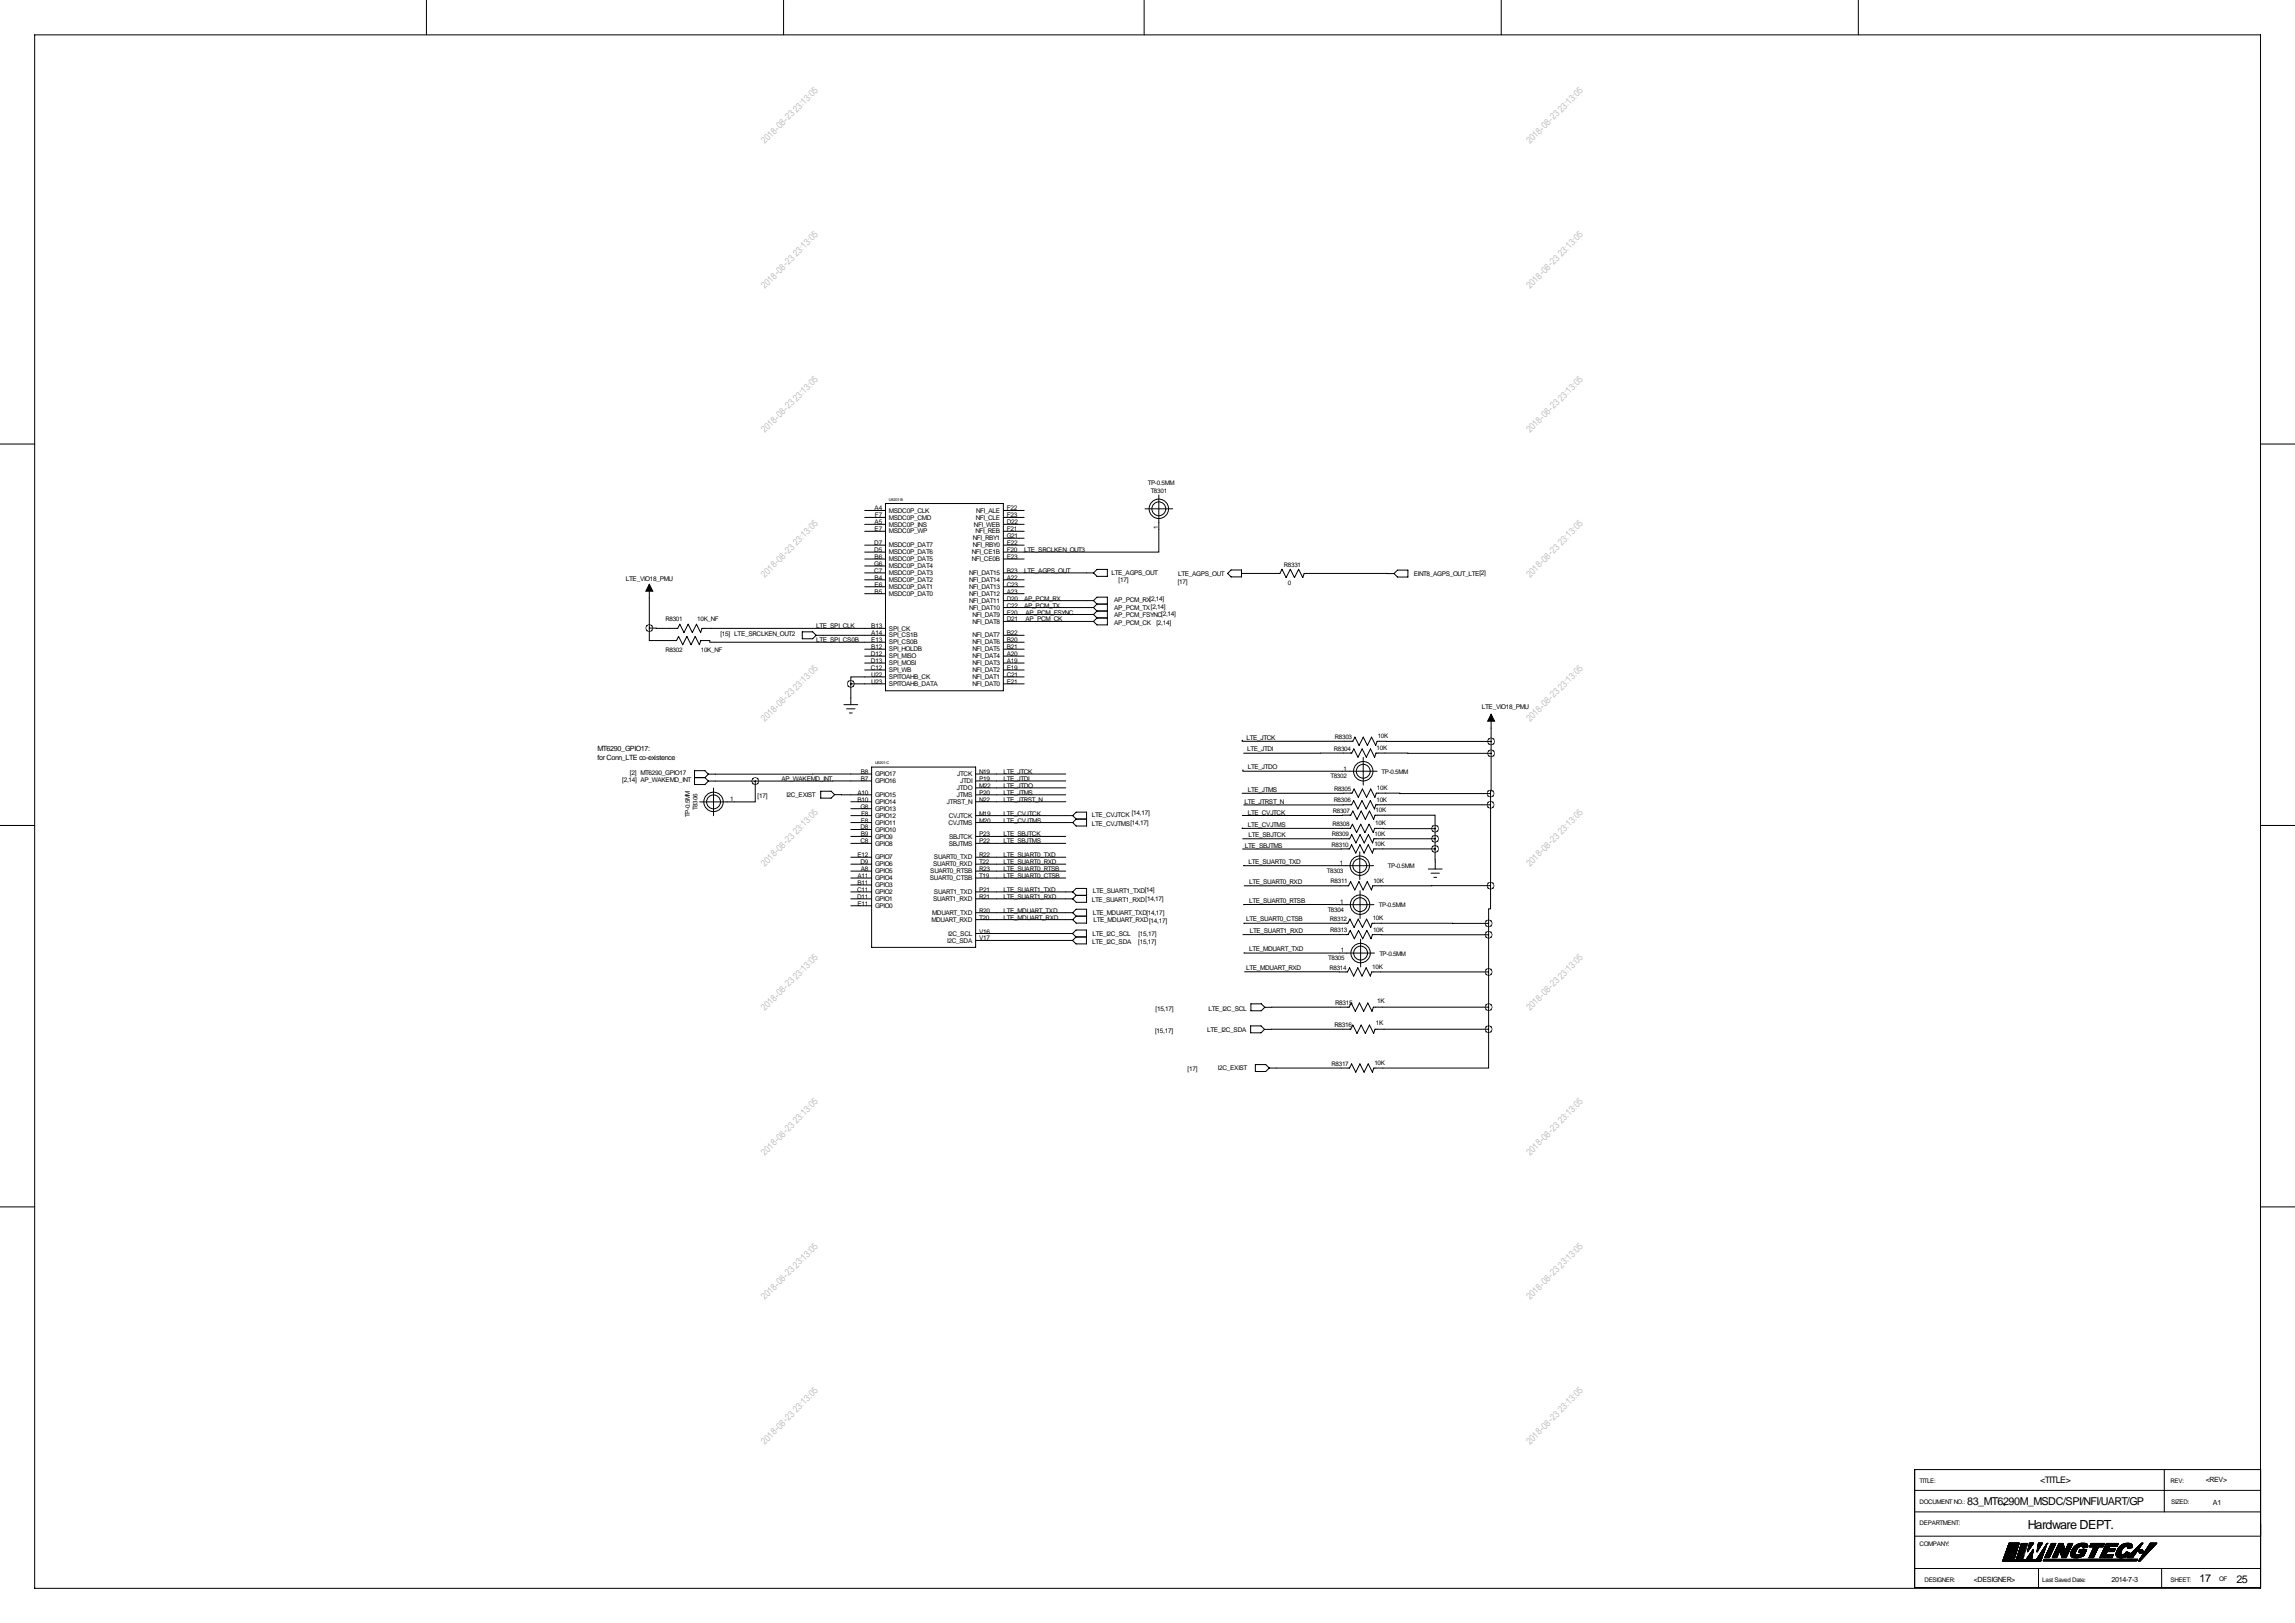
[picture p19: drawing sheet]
<svg xmlns="http://www.w3.org/2000/svg" width="841mm" height="594mm" viewBox="0 0 841 594" stroke-linecap="round" stroke-linejoin="round" font-family="sans-serif">
<defs><g id="words">
<text font-size="4.6" x="742.7" y="560.1">Hardware DEPT.</text>
<g font-size="4">
<text x="720.6" y="551.3">83_MT6290M_MSDC/SPI/NFI/UART/GP</text>
<text x="805.7" y="579.4">17</text>
<text x="819.2" y="579.7">25</text>
</g>
<g font-size="3.5" fill="#c0c0c0">
<text x="280.2" y="52.9" transform="rotate(-45 280.2 52.9)">2018-08-23 23:13:05</text>
<text x="560.4" y="52.9" transform="rotate(-45 560.4 52.9)">2018-08-23 23:13:05</text>
<text x="280.2" y="105.8" transform="rotate(-45 280.2 105.8)">2018-08-23 23:13:05</text>
<text x="560.4" y="105.8" transform="rotate(-45 560.4 105.8)">2018-08-23 23:13:05</text>
<text x="280.2" y="158.8" transform="rotate(-45 280.2 158.8)">2018-08-23 23:13:05</text>
<text x="560.4" y="158.8" transform="rotate(-45 560.4 158.8)">2018-08-23 23:13:05</text>
<text x="280.2" y="211.7" transform="rotate(-45 280.2 211.7)">2018-08-23 23:13:05</text>
<text x="560.4" y="211.7" transform="rotate(-45 560.4 211.7)">2018-08-23 23:13:05</text>
<text x="280.2" y="264.6" transform="rotate(-45 280.2 264.6)">2018-08-23 23:13:05</text>
<text x="560.4" y="264.6" transform="rotate(-45 560.4 264.6)">2018-08-23 23:13:05</text>
<text x="280.2" y="317.5" transform="rotate(-45 280.2 317.5)">2018-08-23 23:13:05</text>
<text x="560.4" y="317.5" transform="rotate(-45 560.4 317.5)">2018-08-23 23:13:05</text>
<text x="280.2" y="370.4" transform="rotate(-45 280.2 370.4)">2018-08-23 23:13:05</text>
<text x="560.4" y="370.4" transform="rotate(-45 560.4 370.4)">2018-08-23 23:13:05</text>
<text x="280.2" y="423.3" transform="rotate(-45 280.2 423.3)">2018-08-23 23:13:05</text>
<text x="560.4" y="423.3" transform="rotate(-45 560.4 423.3)">2018-08-23 23:13:05</text>
<text x="280.2" y="476.2" transform="rotate(-45 280.2 476.2)">2018-08-23 23:13:05</text>
<text x="560.4" y="476.2" transform="rotate(-45 560.4 476.2)">2018-08-23 23:13:05</text>
<text x="280.2" y="529.2" transform="rotate(-45 280.2 529.2)">2018-08-23 23:13:05</text>
<text x="560.4" y="529.2" transform="rotate(-45 560.4 529.2)">2018-08-23 23:13:05</text>
</g>
<text font-size="3.3" x="747.3" y="543.2">&lt;TITLE&gt;</text>
<g font-size="2.6">
<text x="218.8" y="275.1">MT6290_GPIO17:</text>
<text x="218.8" y="278.5">for Conn_LTE co-existence</text>
<text x="808" y="542.9">&lt;REV&gt;</text>
<text x="810.6" y="551.1">A1</text>
<text x="723" y="579.3">&lt;DESIGNER&gt;</text>
<text x="773.4" y="579.3">2014-7-3</text>
</g>
<g font-size="2.4">
<text x="320.4" y="187">A4</text>
<text x="320.5" y="189.5">F7</text>
<text x="325.6" y="187.8">MSDC0P_CLK</text>
<text x="325.6" y="190.3">MSDC0P_CMD</text>
<text x="357.4" y="190.3">NFI_CLE</text>
<text x="357.6" y="187.8">NFI_ALE</text>
<text x="368.8" y="187">F22</text>
<text x="368.8" y="189.5">F23</text>
<text x="320.4" y="192">A5</text>
<text x="320.4" y="194.6">E7</text>
<text x="325.6" y="192.8">MSDC0P_INS</text>
<text x="325.6" y="195.4">MSDC0P_WP</text>
<text x="356.4" y="197.9">NFI_RBY1</text>
<text x="356.8" y="192.8">NFI_WEB</text>
<text x="357.3" y="195.4">NFI_REB</text>
<text x="368.8" y="192">D22</text>
<text x="368.8" y="194.6">F21</text>
<text x="368.8" y="197.1">G21</text>
<text x="320.2" y="199.7">D7</text>
<text x="320.2" y="202.2">D5</text>
<text x="325.6" y="200.5">MSDC0P_DAT7</text>
<text x="325.6" y="203">MSDC0P_DAT6</text>
<text x="355.9" y="203">NFI_CE1B</text>
<text x="356.4" y="200.5">NFI_RBY0</text>
<text x="368.8" y="199.7">E22</text>
<text x="368.8" y="202.2">F20</text>
<text x="375.2" y="202.2">LTE_SRCLKEN_OUT3</text>
<text x="320.2" y="207.3">G6</text>
<text x="320.2" y="209.8">C7</text>
<text x="320.4" y="204.7">B6</text>
<text x="325.6" y="205.5">MSDC0P_DAT5</text>
<text x="325.6" y="208.1">MSDC0P_DAT4</text>
<text x="355.9" y="205.5">NFI_CE0B</text>
<text x="368.8" y="204.7">E23</text>
<text x="368.8" y="209.8">B23</text>
<text x="375.2" y="209.8">LTE_AGPS_OUT</text>
<text x="229.3" y="212.7">LTE_VIO18_PMU</text>
<text x="320.4" y="212.4">B4</text>
<text x="320.4" y="214.9">E6</text>
<text x="325.6" y="210.6">MSDC0P_DAT3</text>
<text x="325.6" y="213.2">MSDC0P_DAT2</text>
<text x="325.6" y="215.7">MSDC0P_DAT1</text>
<text x="355" y="210.6">NFI_DAT15</text>
<text x="355" y="213.2">NFI_DAT14</text>
<text x="355" y="215.7">NFI_DAT13</text>
<text x="368.8" y="212.4">A22</text>
<text x="368.8" y="214.9">C23</text>
<text x="407.2" y="210.6">LTE_AGPS_OUT</text>
<text x="409.8" y="213.3">[17]</text>
<text x="431.4" y="213.8">[17]</text>
<text x="431.5" y="210.9">LTE_AGPS_OUT</text>
<text x="517.9" y="210.9">EINT8_AGPS_OUT_LTE[2]</text>
<text x="320.4" y="217.4">B5</text>
<text x="325.6" y="218.2">MSDC0P_DAT0</text>
<text x="355" y="218.2">NFI_DAT12</text>
<text x="355" y="220.8">NFI_DAT11</text>
<text x="368.8" y="217.4">A23</text>
<text x="368.8" y="220">D20</text>
<text x="375.2" y="220">AP_PCM_RX</text>
<text x="408.1" y="220.5">AP_PCM_RX[2,14]</text>
<text x="355" y="223.3">NFI_DAT10</text>
<text x="356.2" y="225.9">NFI_DAT9</text>
<text x="368.8" y="222.5">C22</text>
<text x="368.8" y="225.1">E20</text>
<text x="368.8" y="227.6">D21</text>
<text x="375.2" y="222.5">AP_PCM_TX</text>
<text x="375.7" y="227.6">AP_PCM_CK</text>
<text x="375.7" y="225.1">AP_PCM_FSYNC</text>
<text x="408.1" y="223.3">AP_PCM_TX[2,14]</text>
<text x="408.1" y="226.1">AP_PCM_FSYNC[2,14]</text>
<text x="263.9" y="233.1">[15] LTE_SRCLKEN_OUT2</text>
<text x="299" y="230.1">LTE_SPI_CLK</text>
<text x="319.1" y="230.1">B13</text>
<text x="319.1" y="232.7">A14</text>
<text x="325.6" y="230.9">SPI_CK</text>
<text x="325.6" y="233.5">SPI_CS1B</text>
<text x="356.2" y="228.4">NFI_DAT8</text>
<text x="356.2" y="233.5">NFI_DAT7</text>
<text x="368.8" y="232.7">B22</text>
<text x="408.1" y="228.9">AP_PCM_CK</text>
<text x="423.6" y="228.8">[2,14]</text>
<text x="299" y="235.2">LTE_SPI_CS0B</text>
<text x="319.1" y="235.2">E13</text>
<text x="319.1" y="237.8">B12</text>
<text x="325.6" y="236">SPI_CS0B</text>
<text x="325.6" y="238.6">SPI_HOLDB</text>
<text x="356.2" y="236">NFI_DAT6</text>
<text x="356.2" y="238.6">NFI_DAT5</text>
<text x="368.8" y="235.2">B20</text>
<text x="368.8" y="237.8">B21</text>
<text x="319" y="240.3">D12</text>
<text x="319" y="242.8">D13</text>
<text x="319" y="245.4">C12</text>
<text x="325.6" y="241.1">SPI_MISO</text>
<text x="325.6" y="243.6">SPI_MOSI</text>
<text x="356.2" y="241.1">NFI_DAT4</text>
<text x="356.2" y="243.6">NFI_DAT3</text>
<text x="368.8" y="240.3">A20</text>
<text x="368.8" y="242.8">A19</text>
<text x="368.8" y="245.4">E19</text>
<text x="319.1" y="247.9">U22</text>
<text x="319.1" y="250.5">U23</text>
<text x="325.6" y="246.2">SPI_WB</text>
<text x="325.6" y="248.7">SPITOAHB_CK</text>
<text x="325.6" y="251.3">SPITOAHB_DATA</text>
<text x="356.2" y="246.2">NFI_DAT2</text>
<text x="356.2" y="248.7">NFI_DAT1</text>
<text x="356.2" y="251.3">NFI_DAT0</text>
<text x="368.8" y="247.9">C21</text>
<text x="368.8" y="250.5">E21</text>
<text x="542.8" y="259.6">LTE_VIO18_PMU</text>
<text x="456.5" y="270.9">LTE_JTCK</text>
<text x="456.8" y="275.2">LTE_JTDI</text>
<text x="457" y="281.8">LTE_JTDO</text>
<text x="227.9" y="286.5">[2,14] AP_WAKEMD_INT</text>
<text x="230.7" y="283.7">[2] MT6290_GPIO17</text>
<text x="286.3" y="286">AP_WAKEMD_INT</text>
<text x="315.3" y="286">B7</text>
<text x="315.3" y="283.5">B8</text>
<text x="320.5" y="286.8">GPIO16</text>
<text x="320.5" y="284.3">GPIO17</text>
<text x="350.7" y="284.3">JTCK</text>
<text x="351.8" y="286.8">JTDI</text>
<text x="358.6" y="283.5">N19</text>
<text x="358.6" y="286">P19</text>
<text x="367.5" y="286">LTE_JTDI</text>
<text x="367.5" y="283.5">LTE_JTCK</text>
<text x="277.5" y="292.1">[17]</text>
<text x="288.1" y="292">I2C_EXIST</text>
<text x="314.1" y="291.1">A10</text>
<text x="314.1" y="293.6">B10</text>
<text x="320.5" y="291.9">GPIO15</text>
<text x="350.5" y="289.4">JTDO</text>
<text x="350.5" y="291.9">JTMS</text>
<text x="358.6" y="288.6">M22</text>
<text x="358.6" y="291.1">P20</text>
<text x="358.6" y="293.6">N22</text>
<text x="367.5" y="291.1">LTE_JTMS</text>
<text x="367.5" y="293.6">LTE_JTRST_N</text>
<text x="367.5" y="288.6">LTE_JTDO</text>
<text x="457" y="289.9">LTE_JTMS</text>
<text x="315.2" y="296.2">G8</text>
<text x="315.4" y="298.7">F8</text>
<text x="320.5" y="297">GPIO13</text>
<text x="320.5" y="294.4">GPIO14</text>
<text x="320.5" y="299.5">GPIO12</text>
<text x="346.9" y="294.4">JTRST_N</text>
<text x="347.5" y="299.5">CVJTCK</text>
<text x="358.6" y="298.7">M19</text>
<text x="367.5" y="298.7">LTE_CVJTCK</text>
<text x="400" y="299.2">LTE_CVJTCK</text>
<text x="414.6" y="298.6">[14,17]</text>
<text x="455.9" y="294.5">LTE_JTRST_N</text>
<text x="457" y="298.3">LTE_CVJTCK</text>
<text x="315.2" y="303.8">D8</text>
<text x="315.3" y="301.3">E8</text>
<text x="320.5" y="302.1">GPIO11</text>
<text x="320.5" y="304.6">GPIO10</text>
<text x="347.4" y="302.1">CVJTMS</text>
<text x="358.6" y="301.3">M20</text>
<text x="367.5" y="301.3">LTE_CVJTMS</text>
<text x="400" y="302.5">LTE_CVJTMS[14,17]</text>
<text x="457" y="302.9">LTE_CVJTMS</text>
<text x="315.2" y="308.9">C8</text>
<text x="315.3" y="306.3">B9</text>
<text x="320.5" y="307.1">GPIO9</text>
<text x="320.5" y="309.7">GPIO8</text>
<text x="347.6" y="309.7">SBJTMS</text>
<text x="347.7" y="307.1">SBJTCK</text>
<text x="358.6" y="306.3">P23</text>
<text x="358.6" y="308.9">P22</text>
<text x="367.5" y="308.9">LTE_SBJTMS</text>
<text x="367.5" y="306.3">LTE_SBJTCK</text>
<text x="456" y="310.5">LTE_SBJTMS</text>
<text x="457.3" y="306.4">LTE_SBJTCK</text>
<text x="314.1" y="314">E12</text>
<text x="315.2" y="316.5">D9</text>
<text x="320.5" y="317.3">GPIO6</text>
<text x="320.5" y="314.8">GPIO7</text>
<text x="341.8" y="317.3">SUART0_RXD</text>
<text x="342.1" y="314.8">SUART0_TXD</text>
<text x="358.6" y="314">R22</text>
<text x="358.6" y="316.5">T22</text>
<text x="367.5" y="316.5">LTE_SUART0_RXD</text>
<text x="367.5" y="314">LTE_SUART0_TXD</text>
<text x="457.3" y="316.4">LTE_SUART0_TXD</text>
<text x="314.1" y="321.6">A11</text>
<text x="315.3" y="319">A8</text>
<text x="320.5" y="322.4">GPIO4</text>
<text x="320.5" y="319.8">GPIO5</text>
<text x="340.6" y="322.4">SUART0_CTSB</text>
<text x="340.8" y="319.8">SUART0_RTSB</text>
<text x="358.6" y="319">R23</text>
<text x="358.6" y="321.6">T19</text>
<text x="367.5" y="321.6">LTE_SUART0_CTSB</text>
<text x="367.5" y="319">LTE_SUART0_RTSB</text>
<text x="457.6" y="323.7">LTE_SUART0_RXD</text>
<text x="313.9" y="329.2">D11</text>
<text x="313.9" y="326.7">C11</text>
<text x="314.1" y="324.1">B11</text>
<text x="320.5" y="324.9">GPIO3</text>
<text x="320.5" y="330">GPIO1</text>
<text x="320.5" y="327.5">GPIO2</text>
<text x="341.8" y="330">SUART1_RXD</text>
<text x="342.1" y="327.5">SUART1_TXD</text>
<text x="358.6" y="326.7">P21</text>
<text x="358.6" y="329.2">R21</text>
<text x="367.5" y="329.2">LTE_SUART1_RXD</text>
<text x="367.5" y="326.7">LTE_SUART1_TXD</text>
<text x="400.3" y="327.2">LTE_SUART1_TXD[14]</text>
<text x="314.1" y="331.7">E11</text>
<text x="320.5" y="332.5">GPIO0</text>
<text x="341.4" y="335.1">MDUART_TXD</text>
<text x="358.6" y="334.3">R20</text>
<text x="367.5" y="334.3">LTE_MDUART_TXD</text>
<text x="400" y="330.2">LTE_SUART1_RXD[14,17]</text>
<text x="400.3" y="335">LTE_MDUART_TXD[14,17]</text>
<text x="457.6" y="330.6">LTE_SUART0_RTSB</text>
<text x="341.2" y="337.6">MDUART_RXD</text>
<text x="358.6" y="336.8">T20</text>
<text x="358.6" y="341.9">V16</text>
<text x="367.5" y="336.8">LTE_MDUART_RXD</text>
<text x="400.5" y="337.8">LTE_MDUART_RXD[14,17]</text>
<text x="456.5" y="337.4">LTE_SUART0_CTSB</text>
<text x="457.8" y="341.8">LTE_SUART1_RXD</text>
<text x="347" y="345.2">I2C_SDA</text>
<text x="347.3" y="342.7">I2C_SCL</text>
<text x="358.6" y="344.4">V17</text>
<text x="400.1" y="345.8">LTE_I2C_SDA</text>
<text x="400.2" y="342.8">LTE_I2C_SCL</text>
<text x="417" y="345.6">[15,17]</text>
<text x="417" y="342.8">[15,17]</text>
<text x="457.6" y="348.4">LTE_MDUART_TXD</text>
<text x="456.5" y="355.2">LTE_MDUART_RXD</text>
<text x="423.3" y="370.2">[15,17]</text>
<text x="442.6" y="370.1">LTE_I2C_SCL</text>
<text x="489.1" y="368">R8315</text>
<text x="504.5" y="367.4">1K</text>
<text x="488.8" y="376.2">R8316</text>
<text x="504" y="375.6">1K</text>
<text x="423.1" y="378.2">[15,17]</text>
<text x="442.2" y="378">LTE_I2C_SDA</text>
<text x="435" y="392.1">[17]</text>
<text x="446.1" y="392">I2C_EXIST</text>
</g>
<g font-size="2.3">
<text x="420.4" y="177.7">TP-0.5MM</text>
<text x="421.5" y="180.5">T8301</text>
<text x="424.2" y="193.6" transform="rotate(-90 424.2 193.6)">1</text>
<text x="470.3" y="207.5">R8331</text>
<text x="471.8" y="214.1">0</text>
<text x="243.8" y="227.5">R8301</text>
<text x="255.4" y="227.4">10K_NF</text>
<text x="243.7" y="238.9">R8302</text>
<text x="256.7" y="238.7">10K_NF</text>
<text x="488.6" y="274.9">R8304</text>
<text x="489" y="270.6">R8303</text>
<text x="504.3" y="274.7">10K</text>
<text x="504.7" y="270.4">10K</text>
<text x="487.4" y="284.9">T8302</text>
<text x="492.1" y="282.2">1</text>
<text x="506.1" y="283.3">TP-0.5MM</text>
<text x="267.5" y="293.4">1</text>
<text x="488.5" y="293.9">R8306</text>
<text x="488.7" y="289.6">R8305</text>
<text x="504.2" y="293.7">10K</text>
<text x="504.4" y="289.4">10K</text>
<text x="252.7" y="299.3" transform="rotate(-90 252.7 299.3)">TP-0.5MM</text>
<text x="255.5" y="296.7" transform="rotate(-90 255.5 296.7)">T8306</text>
<text x="488.2" y="297.7">R8307</text>
<text x="503.9" y="297.5">10K</text>
<text x="488.1" y="302.5">R8308</text>
<text x="503.8" y="302.3">10K</text>
<text x="487.8" y="310.1">R8310</text>
<text x="487.8" y="306.3">R8309</text>
<text x="503.4" y="309.8">10K</text>
<text x="503.5" y="306.1">10K</text>
<text x="490.8" y="316.8">1</text>
<text x="508.4" y="317.9">TP-0.5MM</text>
<text x="486.1" y="319.7">T8303</text>
<text x="487.4" y="323.6">R8311</text>
<text x="503.1" y="323.3">10K</text>
<text x="486.3" y="333.9">T8304</text>
<text x="490.9" y="331.1">1</text>
<text x="505.1" y="332.4">TP-0.5MM</text>
<text x="487.2" y="337.3">R8312</text>
<text x="487.3" y="341.4">R8313</text>
<text x="502.8" y="337">10K</text>
<text x="502.9" y="341.2">10K</text>
<text x="486.5" y="351.6">T8305</text>
<text x="491.1" y="348.8">1</text>
<text x="505.3" y="350.1">TP-0.5MM</text>
<text x="487" y="355.1">R8314</text>
<text x="502.7" y="354.9">10K</text>
<text x="487.8" y="390.3">R8317</text>
<text x="503.4" y="390.1">10K</text>
<text x="703.1" y="543.3">TITLE:</text>
<text x="795.1" y="543.1">REV:</text>
<text x="703.1" y="550.9">DOCUMENT NO.:</text>
<text x="795.3" y="550.9">SIZED:</text>
<text x="703.1" y="558.6">DEPARTMENT:</text>
<text x="703.1" y="566.2">COMPANY:</text>
<text x="704.9" y="579.4">DESIGNER:</text>
<text x="748.1" y="579.4">Last Saved Date:</text>
<text x="795.1" y="579.4">SHEET:</text>
<text x="812.9" y="579.1">OF</text>
</g>
<g font-size="1.4">
<text x="325.6" y="183.4">U8201-B</text>
<text x="320.5" y="279.9">U8201-C</text>
</g>
</g></defs>
<circle cx="734.1" cy="551.3" r=".15" fill="#000"/>
<g fill="none" stroke="#000" stroke-width=".37">
<path d="M12.7 12.8h815.3v568.9h-815.3zM156.2 .1v12.7M287 .1v12.7M419.1 .1v12.7M549.9 .1v12.7M680.7 .1v12.7M0 162.6h12.7M828 162.6h12.7M316.7 187h7.7M316.7 189.5h7.7M316.7 192h7.7M316.7 194.6h7.7"/>
<path d="M316.7 199.7h7.7M324.4 184.4h43.1v68.6h-43.1zM367.5 187h7.7M367.5 189.5h7.7M367.5 192h7.7M367.5 194.6h7.7M367.5 199.7h7.7M367.5 197.1h7.7M419.4 186.4h10.2M424.5 181.3v20.9h-57M237.8 214v16M316.7 202.2h7.7"/>
<path d="M316.7 204.7h7.7M316.7 207.3h7.7M316.7 209.8h7.7M316.7 212.4h7.7M316.7 214.9h7.7M316.7 217.4h7.7M367.5 204.7h7.7M367.5 209.8h33.1M367.5 212.4h7.7M367.5 214.9h7.7M367.5 217.4h7.7M367.5 220h33.1"/>
<path d="M400.6 209.8l1.2-1.2h3.8v2.5h-3.8zM400.6 220l1.2-1.3h3.8v10.2h-3.8l-1.2-1.3M400.6 220l1.2 1.3M451 208.8h3.8v2.5h-3.8l-1.3-1.3zM454.8 210h14l.8-1.5 1.5 3.1 1.5-3.1 1.6 3.1 1.5-3.1 1.5 3.1 .5-1.6 32.9 .1M510.6 210.1l1.3-1.3h3.8v2.5h-3.8zM237.8 230v4.6h10l.8-1.5 1.5 3 1.5-3 1.5 3 1.6-3 1.5 3 .5-1.5h3.3v.6h64.4M237.8 230l10.5 .1 .7-1.5 1.5 3.1 1.6-3.1 1.5 3.1 1.5-3.1 1.5 3.1 .5-1.6h67.3M293.9 231.4h3.8l1.3 1.3-1.3 1.3h-3.8zM299 232.7h25.4M316.7 237.8h7.7M367.5 232.7h7.7"/>
<path d="M367.5 235.2h7.7M367.5 237.8h7.7M367.5 222.5h33.1M367.5 225.1h33.1M367.5 227.6h33.1M400.6 222.5l1.2 1.3M400.6 225.1l1.2 1.2M401.8 221.3h3.8M401.8 221.3l-1.2 1.2M401.8 223.8h3.8M401.8 226.3l-1.2 1.3M401.8 226.3h3.8"/>
<path d="M401.8 223.8l-1.2 1.3M309.1 258.1h5.1M310.1 259.6h3.1M311.7 250.5h12.7M311.7 250.5v7.6M316.7 240.3h7.7M316.7 242.8h7.7M316.7 245.4h7.7M324.4 247.9h-12.7v2.6M367.5 240.3h7.7M367.5 242.8h7.7M367.5 245.4h7.7"/>
<path d="M367.5 247.9h7.7M367.5 250.5h7.7M311.1 261.1h1.1M455 271.1l.1 .4h40.5l.7-1.5 1.5 3 1.6-3 1.5 3 1.5-3 1.5 3 .5-1.5h41.8M455.6 275.9l39.5-.1 .8-1.5 1.5 3 1.6-3 1.5 3 1.5-3 1.5 3 .5-1.5 42.2 .1M499.4 277.4v10.1M546.2 275.9v13.8h-.2v.9M546.2 261.6v14.3M254.4 284.8h3.8M258.2 284.8l1.3 1.3M259.5 286.1h17.2M259.5 283.5l-1.3-1.2h-3.8v5h3.8l1.3-1.2"/>
<path d="M259.5 283.5l-1.3 1.3M261.4 288.6v10.2M276.7 286.1v7.6h-20.4M300.6 289.8h3.8l1.3 1.3-1.3 1.2h-3.8zM305.7 291.1h13.6M311.7 296.2h7.6M311.7 293.6h7.6M311.7 298.7h7.6M319.3 286l-42.6 .1M319.3 283.5h-59.8M319.3 280.9h38.1v66.1h-38.1zM357.4 291.1h33"/>
<path d="M357.4 293.6h33M357.4 286h33M357.4 283.5h33M357.4 298.7h35.5M357.4 288.6h33M392.9 298.7l1.3-1.2h3.8v5h-3.8l-1.3-1.2M392.9 298.7l1.3 1.3M394.2 300l-1.3 1.3M394.2 300h3.8M455 290.5h40.2l.8-1.5 1.5 3 1.6-3 1.5 3 1.5-3 1.5 3 .5-1.5 41.9 .1M455.1 298.7l39.7-.1 .8-1.6 1.5 3.1 1.5-3.1 1.5 3.1 1.5-3.1 1.6 3.1 .5-1.5h22v4.9M455.2 282l.1 .5h49.1"/>
<path d="M455.7 294.7l39.4 .1 .8-1.6 1.5 3.1 1.5-3.1 1.5 3.1 1.6-3.1 1.5 3.1 .5-1.5h42M546 290.6v33.8M0 302.3h12.7M311.7 301.3h7.6M311.7 306.3h7.6M311.7 303.8h7.6M311.7 316.5h7.6M311.7 308.9h7.6M311.7 314h7.6M311.7 319h7.6M357.4 301.3h35.5M357.4 306.3h33"/>
<path d="M357.4 316.5h33M357.4 308.9h33M357.4 314h33M357.4 319h33M455 303.3l39.6 .1 .8-1.5 1.5 3 1.5-3 1.6 3 1.5-3 1.5 3 .5-1.5 22.2 .1M455.2 307.2h39.2l.7-1.5 1.6 3 1.5-3 1.5 3 1.5-3 1.6 3 .5-1.5h22.4M455.3 310.9h39l.8-1.5 1.5 3 1.5-3 1.6 3 1.5-3 1.5 3 .5-1.5h22.5M455.5 317l47.7 .1M498.1 312v10.1M523.2 318.3h5.1M524.2 319.8h3.1M525.7 310.9v7.4"/>
<path d="M525.7 303.5v7.4M828 302.3h12.7M311.7 331.7h7.6M311.7 324.1h7.6M311.7 321.6h7.6M311.7 329.2h7.6M311.7 326.7h7.6M357.4 321.6h33M357.4 329.2h35.5M357.4 326.7h35.5M357.4 334.3h35.5M357.4 336.8h35.5"/>
<path d="M392.9 334.3l1.3-1.3h3.8v5.1h-3.8l-1.3-1.3M392.9 326.7l1.3-1.3h3.8v5.1h-3.8l-1.3-1.3M392.9 326.7l1.3 1.2M392.9 334.3l1.3 1.3M394.2 327.9l-1.3 1.3M394.2 327.9h3.8M394.2 335.6l-1.3 1.2M394.2 335.6h3.8M498.2 326.3v10.1M503.3 331.3l-47.7 .1M525.2 321.3h1M545.3 338.2l-42.7-.1-.5 1.6-1.5-3.1-1.5 3.1-1.6-3.1-1.5 3.1-1.5-3.1-.8 1.5-37.9 .1"/>
<path d="M545.3 338.2v38.8M546 324.4h-43.1l-.5 1.6-1.6-3.1-1.5 3.1-1.5-3.1-1.5 3.1-1.6-3.1-.7 1.5h-38.3M546 324.4v8.5h-.7v5.3M357.4 341.9h35.5M357.4 344.4h35.5M392.9 341.9l1.3-1.3h3.8v5.1h-3.8l-1.3-1.3M392.9 341.9l1.3 1.3M394.2 343.2h3.8M394.2 343.2l-1.3 1.2M455.3 342.3h38.5l.8-1.5 1.5 3 1.5-3 1.6 3 1.5-3 1.5 3 .5-1.5 42.6 .1M455.7 349l47.8 .1M456 355.9l37.6 .1 .7-1.5 1.6 3 1.5-3 1.5 3 1.5-3 1.6 3 .5-1.5h42.8"/>
<path d="M498.4 344v10.1M458.1 375.7h3.8l1.3 1.3-1.3 1.3h-3.8zM458.2 367.7h3.8l1.3 1.2-1.3 1.3h-3.8zM545.3 368.9h-42.2l-.5 1.5-1.6-3-1.5 3-1.5-3-1.5 3-1.6-3-.7 1.5h-30.9M545.3 377h-41.6l-.5 1.5-1.6-3.1-1.5 3.1-1.5-3.1-1.5 3.1-1.5-3.1-.8 1.6h-31.6M545.3 377v14.2h-42.1l-.5 1.5-1.5-3-1.5 3-1.6-3-1.5 3-1.5-3-.8 1.5h-29.4M459.8 389.9h3.9l1.2 1.3-1.2 1.2h-3.9zM0 442h12.7M828 442h12.7M701.3 538.2h126.8v43.2h-126.8zM792.8 538.2v15.5M701.3 553.7h126.8"/>
<path d="M701.3 545.9h126.8M733.8 550.8h.1M701.3 574.5h126.8M701.3 562.6h126.8M733.6 571.8h14M733.6 571.7h14M733.6 571.6h14M733.7 571.5h13.9M733.7 571.4h14M733.8 571.2h14M733.8 571.1h4M733.9 570.9h4"/>
<path d="M733.9 570.8h4M734 570.7h3.9M734 570.7h4M734 570.5h4M734.1 570.4h3.9M734.1 570.2h4M734.2 570.1h3.9M734.3 569.8h3.9M734.3 569.7h3.9M734.3 569.6h4M734.4 569.4h3.9M734.5 569.3h3.9"/>
<path d="M734.5 569.2h3.9M734.6 568.9h3.9M734.7 568.8h3.8M734.7 568.6h3.9M734.7 568.5h3.9M734.8 568.4h3.9M734.8 568.3h3.9M734.8 568.2h3.9M734.9 568.1h3.8M734.9 568h3.9M735 567.9h3.8M735 567.8h3.8"/>
<path d="M735.1 567.6h3.8M735.1 567.5h3.8M735.1 567.4h3.8M735.2 567.3h3.8M735.2 567.1h3.8M735.3 566.9h3.8M735.4 566.7h3.8M735.5 566.5h3.7M735.5 566.3h3.8M735.6 566.1h3.8M735.6 566h3.8M735.7 565.8h3.7"/>
<path d="M735.7 565.7h3.8M735.8 565.6h3.7M735.8 565.5h3.7M735.9 565.3h3.7M735.9 565.2h3.7M735.9 565.1h3.7M737.9 571h-4M738.1 570.3l-4 .1M738.1 570.1l-4 .1M738.2 569.9l-4 .1M738.3 569.5h-3.9M738.4 569.1l-3.9 .1"/>
<path d="M738.5 569l-4 .1M738.5 568.8l-3.9 .1M738.6 571.1h.3M738.6 568.7h-3.9M738.6 570.8h2.5M738.7 570.6h.4M738.8 570.4h2.5M738.8 568l-3.9 .1M738.9 567.7h-3.9M739 569.8h.1M739 569.7h1.7M739 567.2l-3.8 .1"/>
<path d="M739.1 569.4h.3M739.1 567h-3.8M739.1 569.2h1.9M739.1 566.8l-3.8 .1M739.2 566.7l-3.9 .1M739.2 566.5l-3.8 .1M739.3 568.8h2.2M739.3 566.4h-3.8M739.3 568.7h2.5M739.3 566.2h-3.8M739.4 568.3h2.4M739.4 568.3h2.5"/>
<path d="M739.5 565.7l-3.8 .1M739.6 567.9h2.4M739.6 567.8h2.5M739.6 565.4h-3.8M739.7 570.1l-.9 .1M739.7 567.4h2.4M739.7 567.4h2.5M739.8 567.2h.5M739.9 568.9l-.7 .1M739.9 566.9h2.4M740 566.7h.4M740 571h-1.4"/>
<path d="M740.1 569.7l-1.1 .1M740.2 570.5l-1.5 .1M740.2 568.5h-.8M740.4 568l-.9 .1M740.5 569.3h-1.4M740.6 567.6h-.9M740.8 570l-1.9 .1M740.9 568.8l-1.7 .1M740.9 565.9l-.7 .1M741 570.9h-2.4M741.1 566.3h-1M741.2 570.4l-2.4 .1"/>
<path d="M741.2 565.5h-.8M741.3 568.4h-1.9M741.3 567.1l-1.5 .1M741.4 569.9l-2.5 .1M741.4 567.9l-1.9 .1M741.5 566.6l-1.5 .1M741.5 569.6h-2.5M741.6 567.5h-1.9M741.7 569.1l-2.5 .1M742 565.8l-1.8 .1M742.1 566.2h-2M742.2 571.1h2"/>
<path d="M742.3 571h1.9M742.3 565.4h-1.9M742.3 567h-2.4M742.4 570.8h1.9M742.5 570.7h1.8M742.5 566.5l-2.5 .1M742.6 570.6h1.7M742.6 568.4h.1M742.6 568.3h.1M742.6 566.1h-2.4M742.7 570.4h1.6M742.7 568.2h.1"/>
<path d="M742.7 565.7l-2.4 .1M742.8 567.9h.3M742.8 570.2h1.6M742.8 568.1l-.1 .1M742.9 567.4h.5M742.9 565.3h-2.5M742.9 570h1.5M742.9 568l-.2 .1M743 567.9l-.3 .1M743 567h.7M743 566.9h.7M743.1 569.9h1.3"/>
<path d="M743.1 567.8h-.3M743.1 566.5h.9M743.2 569.8h1.2M743.2 569.7h1.2M743.2 567.7h-.4M743.2 566.1h1.1M743.3 569.6h1.2M743.3 567.6h-.5M743.3 566h1M743.3 569.5h1.2M743.3 567.5h-.5M743.4 565.6h1.2"/>
<path d="M743.4 569.4h1.1M743.4 567.3l-.5 .1M743.5 569.3h1M743.5 565.1h1.5M743.5 567.2l-.6 .1M743.6 569.2h.9M743.6 567.1l-.7 .1M743.7 569h.9M743.8 566.8l-.8 .1M743.8 568.8h.8M743.8 566.7l-.7 .1M743.9 568.8h.7"/>
<path d="M743.9 568.7h.7M743.9 566.6l-.8 .1M744 568.6h.6M744 566.5l-.9 .1M744.1 568.5h.6M744.1 566.4h-.9M744.1 568.4h.6M744.2 568.3h.5M744.2 566.3h-1M744.2 566.2h-1M744.3 570.9h-2M744.4 568.1h.3"/>
<path d="M744.4 569.9l-1.4 .1M744.4 568h.3M744.4 565.9l-1.1 .1M744.5 565.8l-1.2 .1M744.5 567.9h.3M744.5 567.8h.3M744.5 565.7l-1.2 .1M744.6 569l-.9 .1M744.6 567.7h.2M744.7 568.1l-.4 .1M744.7 565.5h-1.3M744.8 567.5h.1"/>
<path d="M744.8 565.4h-1.4M744.8 567.6h-.1M744.9 565.3h-1.5M744.9 565.2h-1.4M746 571.1h1.8M746.1 571h1.7M746.2 568.4h.1M746.2 570.9h1.7M746.2 568.3h.1M746.2 568.1h.2M746.3 568.2l-.1 .1M746.3 567.9h.2"/>
<path d="M746.3 570.7h1.6M746.3 567.5h.5M746.3 567.4h.5M746.3 567.3h.6M746.4 570.5h1.6M746.4 568l-.2 .1M746.4 566.9h.7M746.4 566.7h.8M746.5 570.5h1.5M746.5 567.9l-.3 .1M746.5 566.5h.9M746.6 567.8h-.3"/>
<path d="M746.6 566h1M746.6 565.9h1.1M746.6 565.8h1.2M746.6 570.2h1.5M746.6 567.7h-.3M746.6 565.6h1.3M746.7 565.3h1.4M746.7 567.6h-.4M746.7 565.1h1.5M746.7 574.6v6.8M746.8 569.9h1.4M746.9 567.2l-.5 .1"/>
<path d="M747 569.7h1.3M747 567.1l-.6 .1M747 567h-.6M747.1 569.4h1.3M747.1 566.8l-.7 .1M747.2 569.3h1.2M747.3 569.2h1.2M747.3 566.6l-.9 .1M747.3 566.5l-.8 .1M747.4 566.4h-.9M747.5 568.9h1.1M747.5 566.3h-1"/>
<path d="M747.5 566.2h-1M747.6 568.8h1M747.6 568.7h1M747.6 566.1h-1.1M747.7 568.6h1M747.7 571.3l-14 .1M747.8 568.3h1M747.8 565.7l-1.2 .1M747.9 565.6l-1.3 .1M747.9 570.8h-1.7M747.9 568.2h.9M748 570.6l-1.7 .1"/>
<path d="M748 565.5h-1.4M748 568h.9M748 565.4h-1.3M748.1 570.3l-1.6 .1M748.1 567.9h.8M748.2 570l-1.5 .1M748.2 567.8h.8M748.2 565.2h-1.5M748.2 569.9l-1.4 .1M748.3 569.7l-1.4 .1M748.3 569.6h-1.3M748.3 567.6h.7"/>
<path d="M748.4 569.5h-1.3M748.4 567.5h.7M748.4 571.7h34.3M748.4 571.6h34.3M748.4 567.4h.7M748.5 567.3h.6M748.5 571.4h34.4M748.5 569l-1.1 .1M748.6 568.9l-1.2 .1M748.7 571.2h34.3M748.7 571.1h34.4M748.7 567h.5"/>
<path d="M748.7 568.5h-1M748.7 566.9h.6M748.8 568.4h-1M748.8 566.8h.5M748.8 568.2l-.9 .1M748.8 566.8h.6M748.9 567.9l-.8 .1M749 570.5h1.7M749 566.5h.5M749 567.7h-.8M749.1 570.2h1.7M749.1 566.4h.4"/>
<path d="M749.1 566.3h.4M749.2 567.2l-.7 .1M749.2 567.1l-.6 .1M749.4 569.7h1.6M749.4 566h.2M749.4 566.6l-.5 .1M749.5 565.8h.2M749.6 566.2h-.4M749.6 569.2h1.6M749.6 569.2h1.7M749.6 566.1h-.4M749.7 569.1h1.6"/>
<path d="M749.7 565.9l-.3 .1M749.7 565.6h.1M749.8 565.6l-.2 .1M749.8 568.8h1.7M749.8 565.5h-.1M749.9 565.3h.1M749.9 568.6h1.6M749.9 565.4h-.1M749.9 565.2h.1M749.9 568.5h1.7M750 568.4h1.6M750 568.3h1.7"/>
<path d="M750.1 568.2h1.6M750.2 567.9h1.7M750.4 567.5h1.7M750.4 567.4h1.7M750.7 566.9h1.6M750.7 570.4l-1.7 .1M750.7 566.7h1.7M750.8 570.3l-1.8 .1M750.8 570.1l-1.7 .1M750.9 570l-1.7 .1M750.9 566.5h1.7M750.9 566.4h1.7"/>
<path d="M750.9 569.9l-1.7 .1M750.9 566.3h1.7M751 569.8l-1.7 .1M751 566.2h1.7M751 566.1h1.7M751.1 569.6h-1.7M751.1 566h1.7M751.1 569.5h-1.6M751.2 569.4h-1.7M751.2 569.3h-1.6M751.2 565.7h1.7M751.3 565.6h1.7"/>
<path d="M751.4 568.9l-1.7 .1M751.4 568.8l-1.6 .1M751.4 565.3h1.7M751.5 568.7h-1.7M751.8 570.5h1.6M751.8 568.1l-1.7 .1M751.8 568l-1.7 .1M751.9 570.2h1.6M751.9 567.9l-1.7 .1M751.9 567.8h-1.6M752 567.7h-1.7M752 567.6h-1.6"/>
<path d="M752.1 569.7h1.6M752.1 567.3l-1.6 .1M752.2 567.2l-1.7 .1M752.2 567.1l-1.6 .1M752.3 567h-1.7M752.3 569.2h1.6M752.4 569.1h1.6M752.4 569h1.6M752.4 566.6l-1.6 .1M752.5 566.5l-1.7 .1M752.6 568.8h1.6M752.6 568.7h1.6"/>
<path d="M752.7 568.6h1.5M752.7 568.5h1.6M752.8 568.4h1.5M752.8 568.3h1.6M752.8 565.9l-1.7 .1M752.9 565.8l-1.8 .1M752.9 565.7l-1.7 .1M753 568h1.5M753 567.9h1.6M753 565.5h-1.7M753.1 565.4h-1.7M753.1 567.6h3.2"/>
<path d="M753.2 567.5h3.1M753.2 567.4h3M753.3 567.3h2.9M753.3 567.2h2.9M753.4 567.1h2.8M753.4 570.4l-1.6 .1M753.4 567h2.8M753.4 566.9h2.7M753.5 570.3l-1.7 .1M753.5 566.8h2.6M753.5 570.1l-1.6 .1M753.5 566.7l2.6 .1"/>
<path d="M753.6 570l-1.6 .1M753.6 566.6h2.5M753.6 569.9l-1.6 .1M753.6 566.5h2.5M753.7 569.8l-1.7 .1M753.7 566.5h2.3M753.7 566.4h2.3M753.7 569.7l-1.6 .1M753.7 566.3h2.3M753.8 569.6h-1.6M753.8 566.2h2.2M753.8 569.5h-1.6"/>
<path d="M753.8 566.1h2.2M753.9 569.4h-1.6M753.9 566h2M753.9 569.3h-1.6M753.9 565.9h2M754 565.8h1.9M754 565.7h1.9M754.1 568.9l-1.6 .1M754.1 565.6h1.7M754.1 565.5h1.7M754.1 568.8l-1.5 .1M754.1 565.4h1.7"/>
<path d="M754.2 565.3h1.6M754.4 568.2l-1.6 .1M754.5 568.1l-1.6 .1M754.5 568l-1.6 .1M754.7 567.9h1.6M754.7 568h3.3M754.8 568.4h3M754.8 568.3h3M754.8 568.7h2.9M754.8 568.6h2.9M754.8 568.5h3M754.9 568.8h2.7"/>
<path d="M754.9 569.1h2.6M754.9 569h2.6M754.9 568.9h2.6M755 569.4h2.3M755 569.2h2.4M755 569.6h2.2M755 569.5h2.3M755.1 569.8h2M755.1 569.7h2.1M755.1 570h1.9M755.2 570.3h1.7M755.2 570.2h1.7"/>
<path d="M755.2 570.1h1.8M755.2 570.5h1.6M756.3 567.7h-3.2M756.3 567.8h-3.2M756.5 567.9h1.5M756.7 567.4h1.5M756.7 567.3h1.6M756.8 567.2h1.5M756.9 570.4l-1.7 .1M756.9 566.9h1.6M757 566.8h1.5M757 566.6h1.6"/>
<path d="M757.1 569.9l-2 .1M757.1 566.5h1.5M757.1 566.5h1.6M757.2 569.7l-2.1 .1M757.3 566h1.6M757.4 569.3h-2.4M757.5 565.6h1.6M757.9 568.2l-3.1 .1M757.9 568.1l-3.2 .1M758 567.9l-1.6 .1M758.1 567.8h-1.6M758.1 567.7h-1.5"/>
<path d="M758.2 567.6h-1.6M758.2 567.5h-1.5M758.4 567.1l-1.6 .1M758.4 567h-1.5M758.5 569.3h2M758.5 569.2h1.9M758.5 569.1h1.8M758.5 569.6h4.9M758.5 569.4h5M758.5 569h1.8M758.5 568.9h1.7M758.5 568.8h1.7"/>
<path d="M758.5 566.8l-1.6 .1M758.6 569.7h4.8M758.6 568.7h1.7M758.6 568.6h1.7M758.6 568.5h1.7M758.6 568.4h1.7M758.7 568.3h1.6M758.7 568.2h1.7M758.7 570h4.1M758.7 566.4h-1.6M758.8 570.1h3.8M758.8 566.3h-1.6"/>
<path d="M758.9 567.9h1.6M758.9 566.2h-1.7M758.9 566.1h-1.6M759 570.2h3.3M759 565.9l-1.6 .1M759 570.3h3.2M759 565.8l-1.6 .1M759.1 567.5h1.6M759.1 565.7l-1.7 .1M759.1 567.4h1.7M759.1 565.6l-1.6 .1M759.2 570.4h2.7"/>
<path d="M759.2 565.5h-1.6M759.2 565.4h-1.6M759.3 565.3h-1.6M759.4 570.5h2.1M759.4 566.9h1.7M759.8 566.5h2M760 566.3h4.7M760.1 570.6h.6M760.1 566.2h4.6M760.2 566.1h4.5M760.3 566h4.4M760.4 566h4.3"/>
<path d="M760.4 568.1l-1.7 .1M760.5 568l-1.7 .1M760.5 565.9h4.2M760.6 567.8h-1.7M760.6 567.7h-1.6M760.7 567.6h-1.7M760.7 565.8h3.9M760.8 567.3l-1.6 .1M760.9 565.7h3.7M760.9 567.2l-1.7 .1M761 567.1l-1.7 .1M761.1 567h-1.7"/>
<path d="M761.1 565.6h3.4M761.2 565.5h3.3M761.2 566.8l-1.7 .1M761.3 568.6h2.6M761.4 568.5h2.5M761.4 566.7l-1.8 .1M761.4 565.4h2.9M761.4 568.4h2.6M761.5 568.3h2.5M761.5 569.3h2.1M761.5 566.6l-1.9 .1M761.6 568h2.6"/>
<path d="M761.6 567.9h2.6M761.7 567.9h2.5M761.7 566.5l-2 .1M761.7 565.3h2.4M761.8 569.2h1.8M761.8 567.5h2.6M762 569.2h1.6M762.2 569.1h1.5M762.3 568.9h1.4M762.3 566.4h-2.4M762.3 565.2h1.4M762.3 568.8h1.5"/>
<path d="M762.4 568.8h1.4M762.5 566.4h2.2M762.8 566.5h1.9M762.9 566.5h1.8M763 569.9l-4.3 .1M763 566.9h.2M763.2 569.8l-4.6 .1M763.4 569.7l-4.8 .1M763.5 569.5h-5M763.8 566.8l-.8 .1M763.9 568.7h-1.5M764.1 568.2l-2.6 .1"/>
<path d="M764.1 568.1l-2.6 .1M764.3 567.8h-2.6M764.3 567.7h-2.6M764.4 567.6h-2.6M764.5 566.7l-1.5 .1M764.7 566.6l-1.7 .1M765.2 570.5h1.7M765.3 570.4h1.6M765.3 570.2h1.7M765.4 566.5h4.9M765.4 566.5h5M765.5 566.4h4.9"/>
<path d="M765.5 566.3h5M765.6 569.7h1.6M765.6 566.2h4.9M765.6 566.1h4.9M765.7 566h4.9M765.8 569.2h1.6M765.8 569.1h1.7M765.8 565.6h5M765.9 565.6h4.9M765.9 565.4h5M766 568.8h1.6M766 568.7h1.7"/>
<path d="M766.1 568.6h1.6M766.1 568.5h1.7M766.2 568.3h1.7M766.3 568.1h1.7M766.4 568h1.6M766.4 567.9h1.7M766.5 567.7h1.7M766.6 567.4h1.7M766.9 566.9h1.6M766.9 570.4l-1.7 .1M767 570.1l-1.6 .1M767.1 570l-1.7 .1"/>
<path d="M767.1 569.9l-1.6 .1M767.2 569.8l-1.7 .1M767.2 569.7l-1.7 .1M767.3 569.6h-1.7M767.3 569.5h-1.6M767.4 569.4h-1.7M767.4 569.3h-1.6M767.5 569l-1.6 .1M767.6 568.9l-1.7 .1M767.6 568.8l-1.6 .1M767.8 568.4h-1.6M767.9 568.2l-1.7 .1"/>
<path d="M768 568.1l-1.7 .1M768.1 567.8h-1.6M768.2 567.6h-1.7M768.3 567.5h-1.7M768.3 567.3l-1.6 .1M768.4 567.2l-1.7 .1M768.5 567.1l-1.7 .1M768.5 567h-1.7M768.6 566.8l-1.7 .1M768.6 566.7l-1.7 .1M768.7 566.6l-1.7 .1M769.2 570.5h4.4"/>
<path d="M769.3 570.2h4.4M769.3 570.2h4.5M769.6 569.7h4.4M769.6 569.6h4.4M769.6 569.5h4.5M769.7 569.4h4.4M769.7 569.3h4.5M769.8 569.2h1.6M769.9 569h1.7M769.9 568.9h1.7M770 568.8h1.7M770.1 568.6h1.7"/>
<path d="M770.2 568.3h1.7M770.2 568.2h4.2M770.3 568.1h4.1M770.3 568h4.2M770.4 567.9h4.1M770.4 567.9h4.2M770.4 567.8h4.2M770.5 567.7h4.2M770.5 567.6h4.3M770.6 567.5h4.2M770.6 567.4h4.2M770.6 565.9l-4.9 .1"/>
<path d="M770.7 567.3h4.2M770.7 565.8l-5 .1M770.7 567.1h1.7M770.7 565.7l-4.9 .1M770.8 566.9h1.7M770.8 565.5h-4.9M770.9 566.8h1.7M770.9 566.7h1.7M770.9 565.3h-4.9M771 566.6h1.7M771 566.5h1.7M771.2 566h4.4"/>
<path d="M771.3 565.9h4.4M771.3 565.8h4.4M771.4 565.7h4.4M771.4 565.6h4.5M771.5 569.1l-1.7 .1M771.5 565.5h4.4M771.6 569l-1.8 .1M771.6 565.4h4.3M771.6 565.3h4.4M771.7 568.7h-1.7M771.8 568.5h-1.7M771.9 568.4h-1.8"/>
<path d="M772.5 567h-1.7M772.6 566.8l-1.8 .1M773.7 570.4l-4.5 .1M773.7 570.3l-4.4 .1M773.8 570l-4.4 .1M773.9 569.9l-4.5 .1M773.9 569.8l-4.4 .1M774 569.7l-4.5 .1M774.9 567.3l-4.3 .1M775.1 569.4h4.6M775.1 569.3h2.1M775.1 569.2h1.9"/>
<path d="M775.1 569.1l1.8 .1M775.1 569l1.8 .1M775.2 569.7h4.2M775.2 568.9h1.6M775.2 568.8h1.6M775.2 568.7h1.6M775.2 569.8h4M775.2 568.5h1.7M775.3 569.9h3.8M775.3 568.4h1.6M775.3 570h3.6M775.3 568.3h1.6"/>
<path d="M775.3 568.3h1.7M775.4 570.1h3.4M775.5 567.9h1.6M775.5 566.4h-4.4M775.5 570.2h3.1M775.5 566.3h-4.4M775.6 570.3h2.9M775.6 566.2h-4.5M775.6 567.6h1.7M775.6 566.1h-4.4M775.7 567.5h1.6M775.7 570.4h2.6"/>
<path d="M775.7 567.4h1.7M775.8 565.6l-4.4 .1M776 570.5h1.9M776 566.9h1.7M776.4 566.5h2.1M776.5 566.3h4.5M776.6 570.6h.6M776.6 566.2h4.4M776.8 566.1h4.2M776.9 568.6h-1.7M776.9 566h4.1M777 568.1l-1.6 .1"/>
<path d="M777.1 568l-1.7 .1M777.1 565.9h3.8M777.1 567.9l-1.6 .1M777.2 567.8h-1.7M777.2 567.7h-1.6M777.2 565.8h3.7M777.4 565.7h3.4M777.4 567.3l-1.6 .1M777.5 567.2l-1.7 .1M777.6 567.1l-1.7 .1M777.6 565.6h3.1M777.6 569.3h2.2"/>
<path d="M777.7 567h-1.7M777.7 565.5h3M777.8 566.8l-1.7 .1M778 565.4h2.6M778 569.2h1.8M778 566.7l-1.9 .1M778.2 566.6l-2 .1M778.3 565.3h2M778.4 566.5l-2.1 .1M778.6 568.8h1.6M778.6 568.7h1.5M778.7 568.6h1.1"/>
<path d="M778.8 565.2h1.2M778.8 568.5h.7M778.9 568.4h.3M779.1 570.5h2.1M779.1 566.5h1.9M779.2 566.5h1.8M779.3 570.4h2M779.3 569.7l-4.1 .1M779.4 570.2h2M779.4 566.6h1.6M779.4 566.9h1.2M779.4 566.7h1.6"/>
<path d="M779.5 569.6h-4.3M779.6 569.5h-4.4M779.8 567.1l-.4 .1M779.9 569.7h1.9M779.9 569.1l-1.8 .1M780 569l-1.7 .1M780.1 568.9l-1.7 .1M780.2 568.8l-1.7 .1M780.3 569.3h1.7M780.3 567h-.9M780.4 569.2h1.7M780.6 569h1.7"/>
<path d="M780.8 568.8h1.6M781 568.6h1.5M781 566.8l-1.6 .1M781 566.4h-4.6M781.3 570.4l-2.1 .1M781.3 568.3h1.4M781.4 568.3h1.4M781.5 570l-2 .1M781.6 569.9l-2 .1M781.7 569.8l-2 .1M781.7 568h1.3M781.7 569.7l-1.9 .1"/>
<path d="M781.8 567.9h1.2M781.8 569.6h-1.8M781.9 569.5h-1.8M782 569.4h-1.8M782 567.6h1.2M782.2 569.1l-1.8 .1M782.2 569l-1.7 .1M782.2 567.4h1.2M782.4 568.8l-1.7 .1M782.4 567.3h1.1M782.5 568.7h-1.6M782.6 567h1"/>
<path d="M782.6 568.5h-1.5M782.7 568.4h-1.5M782.7 566.9h1M782.8 571.5l-34.3 .1M782.9 568.1l-1.4 .1M782.9 571.3l-34.3 .1M782.9 568l-1.3 .1M783 571.2l-34.4 .1M783.1 567.8h-1.3M783.1 566.5h.9M783.2 567.7h-1.3M783.3 571.8h.6"/>
<path d="M783.3 567.5h-1.2M783.4 571.6h.6M783.4 567.3l-1.1 .1M783.5 568.4h1.5M783.5 568.3h1.5M783.5 568.2h1.5M783.5 568.1h1.5M783.5 568h1.5M783.6 568.5h1.3M783.6 567.9l1.4 .1M783.6 567.9h1.3M783.6 567.1l-1.1 .1"/>
<path d="M783.6 566h.8M783.6 568.6h1.3M783.6 567.8h1.3M783.7 568.7h1.1M783.7 567.7h1.1M783.7 571.2h.8M783.7 566.8l-1 .1M783.8 568.8h.9M783.8 567.6h.9M783.8 566.7l-1 .1M783.9 566.6l-1 .1M784 571.7h-.6"/>
<path d="M784 566.5l-1 .1M784 570.7h.9M784 567.5h.5M784 565.6h.7M784.1 566.4h-.9M784.1 571.5l-.6 .1M784.1 568.9h.3M784.1 566.3h-.8M784.2 571.4l-.7 .1M784.3 566.2h-.9M784.3 571.3l-.7 .1M784.3 566.1h-.8"/>
<path d="M784.4 570.2h.9M784.4 571.2l-.7 .1M784.4 570.1h1M784.4 565.9l-.8 .1M784.5 565.8l-.8 .1M784.6 571.1h-.8M784.6 565.7l-.8 .1M784.6 565.6l-.7 .1M784.7 571h-.9M784.7 569.8h1.1M784.7 569.7h1.1M784.7 565.5h-.6"/>
<path d="M784.8 570.9h-.9M784.8 565.4h-.6M784.9 570.8h-.9M784.9 565.3h-.6M785 570.6l-.9 .1M785 569.2h1.3M785.1 570.5l-1 .1M785.1 565.2h-.7M785.2 570.4l-1 .1M785.3 570.3l-1 .1M785.3 568.8h1.4M785.5 570l-1 .1"/>
<path d="M785.6 569.9l-1.1 .1M785.6 568.3h1.5M785.7 569.8l-1.1 .1M785.9 569.6h-1.1M785.9 567.9h1.7M786 569.5h-1.2M786.1 569.4h-1.2M786.2 569.3h-1.2M786.2 567.4h1.8M786.3 567.3h1.9M786.4 569.1l-1.3 .1M786.5 569l-1.4 .1"/>
<path d="M786.5 568.9l-1.3 .1M786.5 566.9h1.9M786.6 568.8l-1.3 .1M786.8 568.7h-1.4M786.8 566.5h2.1M786.9 568.6h-1.5M787 568.5h-1.5M787.1 568.4h-1.5M787.1 566h2.2M787.2 568.2l-1.5 .1M787.3 568.1l-1.6 .1M787.4 568l-1.6 .1"/>
<path d="M787.5 565.6h2.2M787.5 567.9l-1.6 .1M787.7 567.8h-1.7M787.7 565.2h2.3M787.8 567.7h-1.8M787.9 567.6h-1.8M788 567.5h-1.8M788.1 567.3l-1.8 .1M788.3 567.1l-1.9 .1M788.4 567h-1.9M788.5 566.8l-1.9 .1M788.6 566.7l-2 .1"/>
<path d="M788.7 566.6l-2 .1M788.8 566.5l-2 .1M788.9 566.4h-2M789 566.3h-2.1M789.1 566.2h-2.1M789.2 566.1h-2.2M789.4 565.9l-2.3 .1M789.5 565.8l-2.3 .1M789.6 565.7l-2.3 .1M789.7 565.6l-2.4 .1M789.8 565.5h-2.3M789.9 565.4h-2.3"/>
<path d="M790 565.3h-2.4M791.8 574.6v6.8"/>
<circle cx="424.5" cy="186.4" r="3.6"/>
<circle cx="424.5" cy="186.4" r="2.54"/>
<circle cx="261.4" cy="293.7" r="3.6"/>
<circle cx="261.4" cy="293.7" r="2.54"/>
<circle cx="499.4" cy="282.5" r="3.6"/>
<circle cx="499.4" cy="282.5" r="2.54"/>
<circle cx="498.1" cy="317.1" r="3.6"/>
<circle cx="498.1" cy="317.1" r="2.54"/>
<circle cx="498.2" cy="331.3" r="3.6"/>
<circle cx="498.2" cy="331.3" r="2.54"/>
<circle cx="498.4" cy="349.1" r="3.6"/>
<circle cx="498.4" cy="349.1" r="2.54"/>
</g>
<path d="M237.8 214l1.3 2.5h-2.5zM546.2 261.6l1.3 2.5h-2.6z" fill="#000" stroke="#000" stroke-width=".37"/>
<path d="M311.6 250.5a.09 .09 0 0 0 .1 0 .09 .09 0 0 0-.1 0zM546.1 271.5a.1 .1 0 0 0 .2 0 .1 .1 0 0 0-.2 0zM546.1 275.9a.1 .1 0 0 0 .2 0 .1 .1 0 0 0-.2 0zM545.9 290.6a.1 .1 0 0 0 .2 0 .1 .1 0 0 0-.2 0zM545.9 294.8a.1 .1 0 0 0 .2 0 .1 .1 0 0 0-.2 0zM525.6 303.5a.1 .1 0 0 0 .2 0 .1 .1 0 0 0-.2 0zM525.6 307.2a.1 .1 0 0 0 .2 0 .1 .1 0 0 0-.2 0zM525.6 310.9a.1 .1 0 0 0 .2 0 .1 .1 0 0 0-.2 0zM545.9 324.4a.1 .1 0 0 0 .2 0 .1 .1 0 0 0-.2 0zM545.2 342.4a.1 .1 0 0 0 .2 0 .1 .1 0 0 0-.2 0zM545.2 338.2a.1 .1 0 0 0 .2 0 .1 .1 0 0 0-.2 0zM237.8 230a.09 .09 0 0 0 .1 0 .09 .09 0 0 0-.1 0zM276.6 286.1a.09 .09 0 0 0 .1 0 .09 .09 0 0 0-.1 0zM545.2 356a.1 .1 0 0 0 .2 0 .1 .1 0 0 0-.2 0zM545.2 368.9a.1 .1 0 0 0 .2 0 .1 .1 0 0 0-.2 0zM545.2 377a.1 .1 0 0 0 .2 0 .1 .1 0 0 0-.2 0z" fill="#000" stroke="#000" stroke-width="2.5"/>
<use href="#words"/>
</svg>
